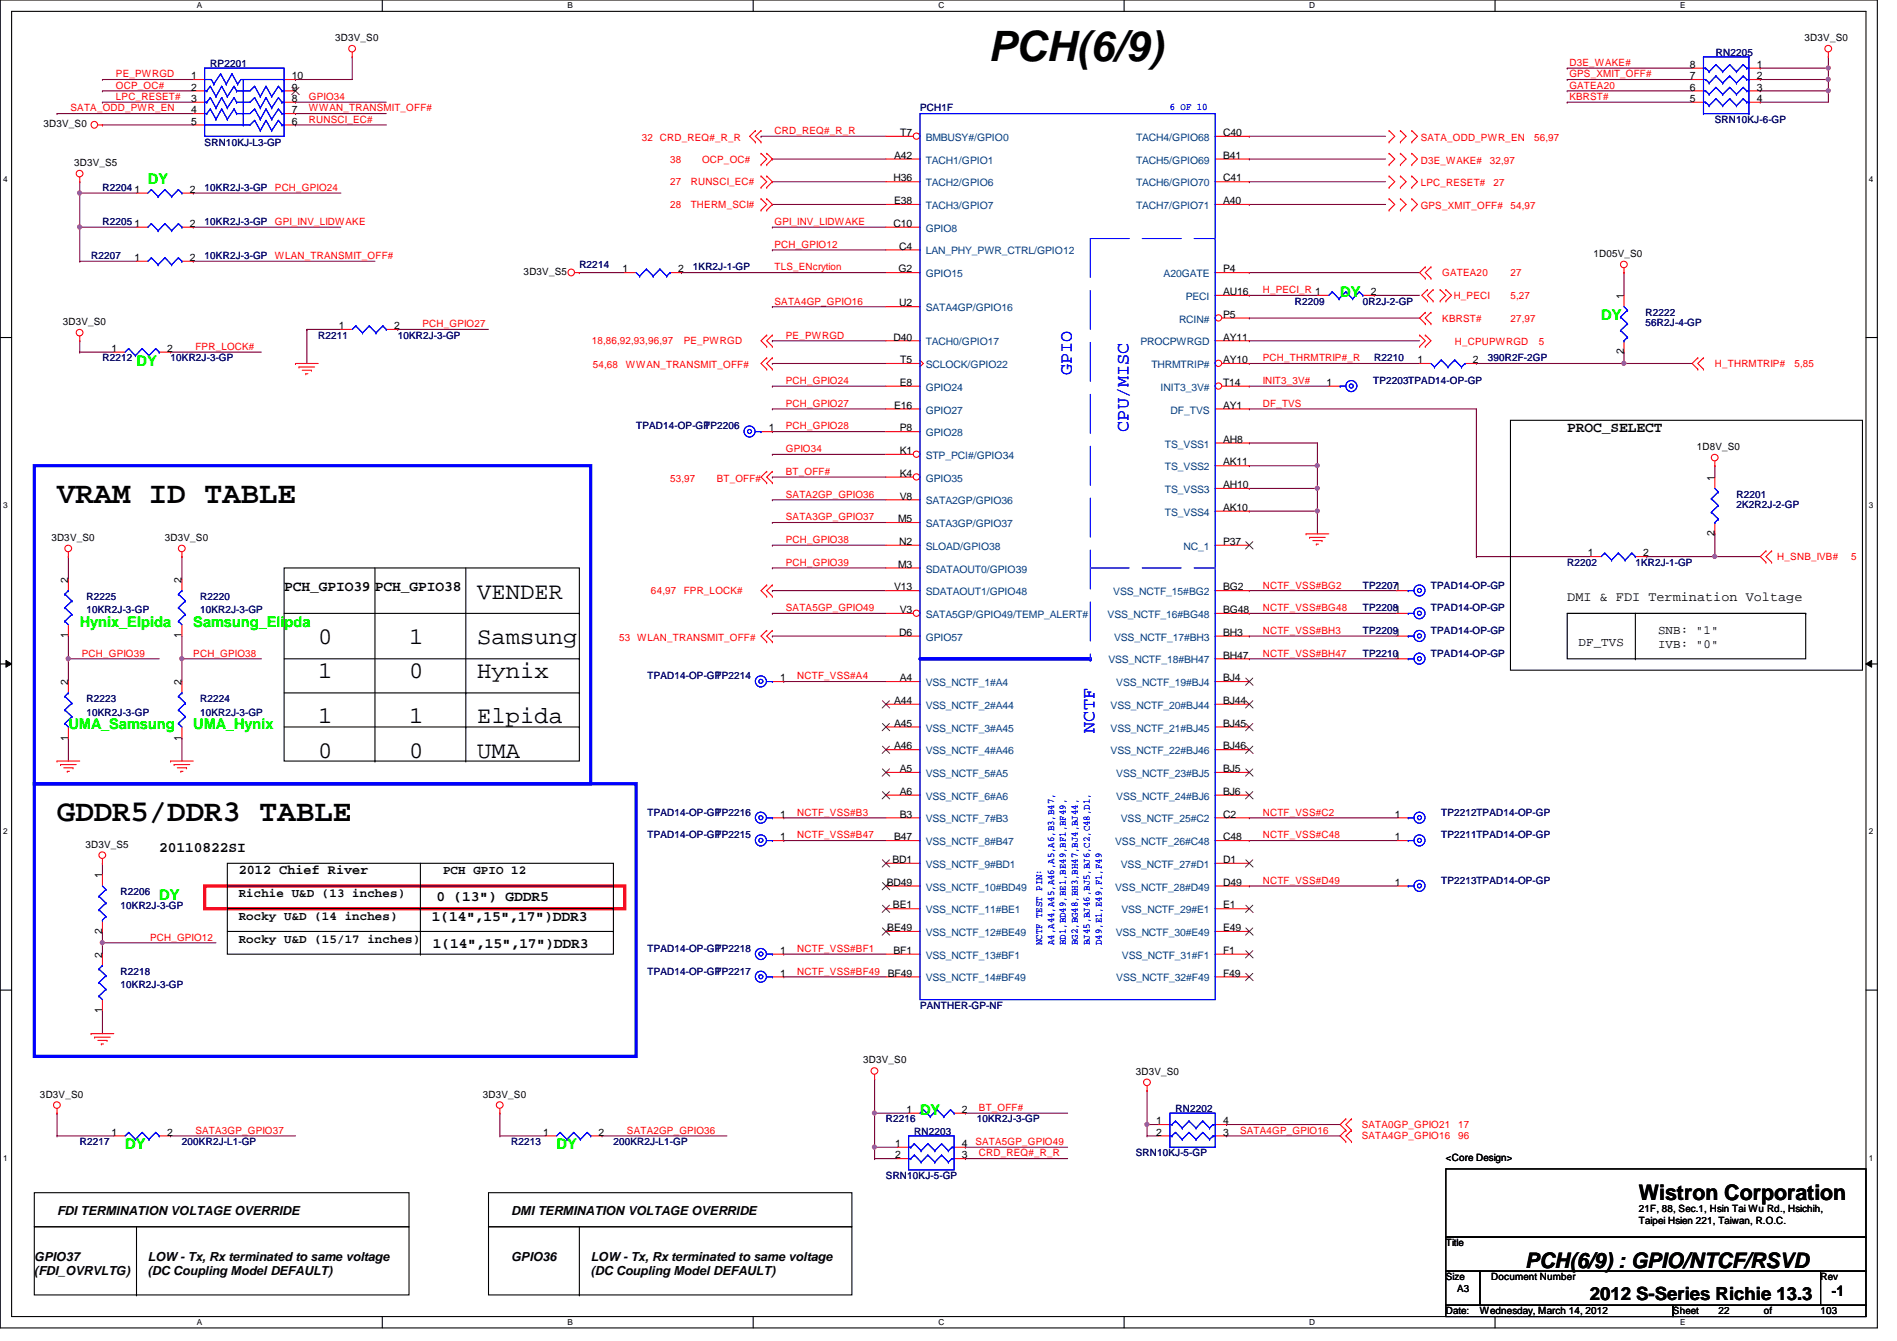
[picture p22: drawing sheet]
<svg xmlns="http://www.w3.org/2000/svg" width="297mm" height="210mm" viewBox="0 0 297 210" stroke-linecap="round" stroke-linejoin="round" font-family="sans-serif">
<defs><g id="words">
<text font-size="6.6" x="154.7" y="9.6">PCH(6/9)</text>
<g font-size="4.8">
<text x="8.9" y="78.7">VRAM ID TABLE</text>
<text x="8.9" y="128.5">GDDR5/DDR3 TABLE</text>
</g>
<g font-size="3.7">
<text x="74.7" y="93.7">VENDER</text>
<text x="49.8" y="100.8">0</text>
<text x="64" y="100.8">1</text>
<text x="74.7" y="100.8">Samsung</text>
<text x="49.8" y="106.1">1</text>
<text x="64" y="106.1">0</text>
<text x="74.7" y="106.1">Hynix</text>
<text x="49.8" y="113.2">1</text>
<text x="64" y="113.2">1</text>
<text x="74.7" y="113.2">Elpida</text>
<text x="49.8" y="118.6">0</text>
<text x="64" y="118.6">0</text>
<text x="74.7" y="118.6">UMA</text>
</g>
<g font-size="3.3">
<text x="256.6" y="187.9">Wistron Corporation</text>
<text x="238.8" y="198.5">PCH(6/9) : GPIO/NTCF/RSVD</text>
</g>
<g font-size="2.8" fill="#00f">
<text x="167.8" y="58.7" transform="rotate(-90 167.8 58.7)">GPIO</text>
<text x="176.7" y="67.6" transform="rotate(-90 176.7 67.6)">CPU/MISC</text>
<text x="171.4" y="114.7" transform="rotate(-90 171.4 114.7)">NCTF</text>
</g>
<text font-size="2.8" x="249" y="203.5">2012 S-Series Richie 13.3</text>
<g font-size="2.3" fill="#0f0">
<text x="23.2" y="28.8">DY</text>
<text x="209.8" y="46.6">DY</text>
<text x="250.7" y="50.1">DY</text>
<text x="21.4" y="57.2">DY</text>
<text x="12.5" y="98.1">Hynix_Elpida</text>
<text x="30.3" y="98.1">Samsung_Elipda</text>
<text x="10.7" y="114.1">UMA_Samsung</text>
<text x="30.3" y="114.1">UMA_Hynix</text>
<text x="24.9" y="140.8">DY</text>
<text x="19.6" y="179.9">DY</text>
<text x="87.2" y="179.9">DY</text>
<text x="144.1" y="174.6">DY</text>
</g>
<g font-size="2.3">
<text x="245.4" y="67.6">PROC_SELECT</text>
<text x="44.5" y="92.5">PCH_GPIO39</text>
<text x="58.7" y="92.5">PCH_GPIO38</text>
<text x="24.9" y="133.4">20110822SI</text>
<text x="68.3" y="141.1">0 (13&quot;) GDDR5</text>
<text x="67.6" y="144.1">1(14&quot;,15&quot;,17&quot;)DDR3</text>
<text x="67.8" y="148.4">1(14&quot;,15&quot;,17&quot;)DDR3</text>
<text x="286.8" y="202.9">-1</text>
</g>
<g font-size="2.1">
<text x="245.4" y="94.1">DMI &amp; FDI Termination Voltage</text>
<text x="37.4" y="136.9">2012 Chief River</text>
</g>
<g font-size="1.9">
<text x="247.2" y="101.1">DF_TVS</text>
<text x="259.6" y="99.3">SNB: &quot;1&quot;</text>
<text x="259.6" y="101.4">IVB: &quot;0&quot;</text>
<text x="69.4" y="136.7">PCH GPIO 12</text>
<text x="37.4" y="140.5">Richie U&amp;D (13 inches)</text>
<text x="37.4" y="144">Rocky U&amp;D (14 inches)</text>
<text x="37.4" y="147.6">Rocky U&amp;D (15/17 inches)</text>
<text x="8.9" y="190.2">FDI TERMINATION VOLTAGE OVERRIDE</text>
<text x="80" y="190.2">DMI TERMINATION VOLTAGE OVERRIDE</text>
<text x="5.4" y="197.4">GPIO37</text>
<text x="23.2" y="197.4">LOW - Tx, Rx terminated to same voltage</text>
<text x="80" y="197.4">GPIO36</text>
<text x="92.5" y="197.4">LOW - Tx, Rx terminated to same voltage</text>
<text x="5.4" y="199.6">(FDI_OVRVLTG)</text>
<text x="23.2" y="199.6">(DC Coupling Model DEFAULT)</text>
<text x="92.5" y="199.6">(DC Coupling Model DEFAULT)</text>
</g>
<g font-size="1.6" fill="#000080">
<text x="32.9" y="10.5">RP2201</text>
<text x="268.7" y="8.7">RN2205</text>
<text x="144.1" y="17.4">PCH1F</text>
<text x="32" y="22.8">SRN10KJ-L3-GP</text>
<text x="268.5" y="19.2">SRN10KJ-6-GP</text>
<text x="16" y="29.9">R2204</text>
<text x="32" y="29.9">10KR2J-3-GP</text>
<text x="16" y="35.2">R2205</text>
<text x="32" y="35.2">10KR2J-3-GP</text>
<text x="14.3" y="40.6">R2207</text>
<text x="32" y="40.6">10KR2J-3-GP</text>
<text x="90.7" y="42">R2214</text>
<text x="108.5" y="42.3">1KR2J-1-GP</text>
<text x="202.7" y="47.7">R2209</text>
<text x="213.4" y="47.7">0R2J-2-GP</text>
<text x="49.8" y="53">R2211</text>
<text x="62.3" y="53">10KR2J-3-GP</text>
<text x="257.7" y="49.4">R2222</text>
<text x="257.7" y="51.1">56R2J-4-GP</text>
<text x="16" y="56.6">R2212</text>
<text x="26.7" y="56.6">10KR2J-3-GP</text>
<text x="215.2" y="56.6">R2210</text>
<text x="233" y="56.6">390R2F-2GP</text>
<text x="215" y="60.1">TP2203TPAD14-OP-GP</text>
<text x="99.6" y="67.2">TPAD14-OP-GP</text>
<text x="110.3" y="67.2">TP2206</text>
<text x="271.9" y="77.9">R2201</text>
<text x="271.9" y="79.5">2K2R2J-2-GP</text>
<text x="245.4" y="88.6">R2202</text>
<text x="256.1" y="88.6">1KR2J-1-GP</text>
<text x="13.5" y="93.9">R2225</text>
<text x="31.3" y="93.9">R2220</text>
<text x="213.4" y="92.1">TP22071</text>
<text x="213.4" y="95.7">TP22081</text>
<text x="224.1" y="92.1">TPAD14-OP-GP</text>
<text x="224.1" y="95.7">TPAD14-OP-GP</text>
<text x="13.5" y="96">10KR2J-3-GP</text>
<text x="31.3" y="96">10KR2J-3-GP</text>
<text x="213.4" y="99.2">TP22091</text>
<text x="224.1" y="99.2">TPAD14-OP-GP</text>
<text x="101.4" y="106.3">TPAD14-OP-GP</text>
<text x="112.1" y="106.3">TP2214</text>
<text x="213.4" y="102.8">TP22101</text>
<text x="224.1" y="102.8">TPAD14-OP-GP</text>
<text x="13.5" y="109.9">R2223</text>
<text x="13.5" y="112">10KR2J-3-GP</text>
<text x="31.3" y="109.9">R2224</text>
<text x="31.3" y="112">10KR2J-3-GP</text>
<text x="101.4" y="127.7">TPAD14-OP-GP</text>
<text x="101.4" y="131.2">TPAD14-OP-GP</text>
<text x="112.1" y="127.7">TP2216</text>
<text x="112.1" y="131.2">TP2215</text>
<text x="225.7" y="131.2">TP2211TPAD14-OP-GP</text>
<text x="225.7" y="127.7">TP2212TPAD14-OP-GP</text>
<text x="18.9" y="140.1">R2206</text>
<text x="18.9" y="142.2">10KR2J-3-GP</text>
<text x="225.7" y="138.3">TP2213TPAD14-OP-GP</text>
<text x="101.4" y="149">TPAD14-OP-GP</text>
<text x="112.1" y="149">TP2218</text>
<text x="18.9" y="152.6">R2218</text>
<text x="18.9" y="154.7">10KR2J-3-GP</text>
<text x="101.4" y="152.6">TPAD14-OP-GP</text>
<text x="112.1" y="152.6">TP2217</text>
<text x="144.1" y="157.9">PANTHER-GP-NF</text>
<text x="12.5" y="179.2">R2217</text>
<text x="28.5" y="179.2">200KR2J-L1-GP</text>
<text x="80" y="179.2">R2213</text>
<text x="96.1" y="179.2">200KR2J-L1-GP</text>
<text x="138.7" y="175.7">R2216</text>
<text x="143.2" y="177.6">RN2203</text>
<text x="152.9" y="175.7">10KR2J-3-GP</text>
<text x="184.1" y="174.1">RN2202</text>
<text x="138.7" y="184.6">SRN10KJ-5-GP</text>
<text x="177.8" y="181">SRN10KJ-5-GP</text>
</g>
<g font-size="1.6">
<text x="52.5" y="6.4">3D3V_S0</text>
<text x="264.6" y="10.6">8</text>
<text x="275.1" y="10.6">1</text>
<text x="282.6" y="6.4">3D3V_S0</text>
<text x="29.9" y="12.4">1</text>
<text x="29.9" y="14.2">2</text>
<text x="29.9" y="16">3</text>
<text x="29.9" y="17.7">4</text>
<text x="45.7" y="17.7">7</text>
<text x="45.7" y="16">8</text>
<text x="45.7" y="14.2">9</text>
<text x="45.7" y="12.4">10</text>
<text x="264.6" y="16">5</text>
<text x="264.6" y="14.2">6</text>
<text x="264.6" y="12.4">7</text>
<text x="275.1" y="12.4">2</text>
<text x="275.1" y="14.2">3</text>
<text x="275.1" y="16">4</text>
<text x="6.8" y="19.9">3D3V_S0</text>
<text x="29.9" y="19.5">5</text>
<text x="45.7" y="19.5">6</text>
<text x="141" y="21.3">T7</text>
<text x="191.5" y="21.3">C40</text>
<text x="11.6" y="26">3D3V_S5</text>
<text x="139.9" y="28.4">H36</text>
<text x="140" y="24.8">A42</text>
<text x="191.5" y="28.4">C41</text>
<text x="191.5" y="24.8">B41</text>
<text x="21" y="30.2">1</text>
<text x="21" y="35.5">1</text>
<text x="29.7" y="30.2">2</text>
<text x="29.7" y="35.5">2</text>
<text x="139.9" y="35.5">C10</text>
<text x="140" y="32">E38</text>
<text x="191.5" y="32">A40</text>
<text x="21" y="40.9">1</text>
<text x="29.7" y="40.9">2</text>
<text x="140.8" y="39.1">C4</text>
<text x="249.5" y="40.2">1D05V_S0</text>
<text x="82" y="43.1">3D3V_S5</text>
<text x="97.5" y="42.6">1</text>
<text x="106.2" y="42.6">2</text>
<text x="140.7" y="42.6">G2</text>
<text x="140.8" y="48">U2</text>
<text x="191.5" y="46.2">AU16</text>
<text x="191.5" y="42.6">P4</text>
<text x="214.6" y="46.2">2</text>
<text x="254.3" y="46.8" transform="rotate(-90 254.3 46.8)">1</text>
<text x="9.8" y="50.9">3D3V_S0</text>
<text x="53" y="51.5">1</text>
<text x="61.7" y="51.5">2</text>
<text x="139.9" y="53.3">D40</text>
<text x="191.5" y="53.3">AY11</text>
<text x="191.5" y="49.7">P5</text>
<text x="17.5" y="55.1">1</text>
<text x="26.2" y="55.1">2</text>
<text x="141" y="56.9">T5</text>
<text x="191.5" y="56.9">AY10</text>
<text x="222" y="56.9">1</text>
<text x="230.6" y="56.9">2</text>
<text x="254.3" y="55.5" transform="rotate(-90 254.3 55.5)">2</text>
<text x="140" y="64">E16</text>
<text x="140.9" y="60.4">E8</text>
<text x="191.5" y="60.4">T14</text>
<text x="191.5" y="64">AY1</text>
<text x="207.7" y="60.4">1</text>
<text x="120.4" y="67.5">1</text>
<text x="140.9" y="67.5">P8</text>
<text x="140.9" y="71.1">K1</text>
<text x="191.5" y="69.3">AH8</text>
<text x="265.7" y="70.4">1D8V_S0</text>
<text x="140.9" y="74.6">K4</text>
<text x="191.5" y="76.4">AH10</text>
<text x="191.5" y="72.9">AK11</text>
<text x="268.5" y="75.2" transform="rotate(-90 268.5 75.2)">1</text>
<text x="140.6" y="81.7">M5</text>
<text x="140.9" y="78.2">V8</text>
<text x="191.5" y="80">AK10</text>
<text x="268.5" y="83.9" transform="rotate(-90 268.5 83.9)">2</text>
<text x="8" y="84.7">3D3V_S0</text>
<text x="25.8" y="84.7">3D3V_S0</text>
<text x="140.6" y="88.9">M3</text>
<text x="140.8" y="85.3">N2</text>
<text x="191.5" y="85.3">P37</text>
<text x="248.6" y="87.1">1</text>
<text x="257.3" y="87.1">2</text>
<text x="10.7" y="91.2" transform="rotate(-90 10.7 91.2)">2</text>
<text x="28.4" y="91.2" transform="rotate(-90 28.4 91.2)">2</text>
<text x="140" y="92.4">V13</text>
<text x="140.9" y="96">V3</text>
<text x="191.5" y="92.4">BG2</text>
<text x="191.5" y="96">BG48</text>
<text x="10.7" y="99.9" transform="rotate(-90 10.7 99.9)">1</text>
<text x="28.4" y="99.9" transform="rotate(-90 28.4 99.9)">1</text>
<text x="140.8" y="99.5">D6</text>
<text x="191.5" y="99.5">BH3</text>
<text x="10.7" y="107.2" transform="rotate(-90 10.7 107.2)">2</text>
<text x="28.4" y="107.2" transform="rotate(-90 28.4 107.2)">2</text>
<text x="122.2" y="106.6">1</text>
<text x="140.9" y="106.6">A4</text>
<text x="191.5" y="103.1">BH47</text>
<text x="191.5" y="106.6">BJ4</text>
<text x="140" y="110.2">A44</text>
<text x="140" y="113.7">A45</text>
<text x="191.5" y="110.2">BJ44</text>
<text x="191.5" y="113.7">BJ45</text>
<text x="10.7" y="115.9" transform="rotate(-90 10.7 115.9)">1</text>
<text x="28.4" y="115.9" transform="rotate(-90 28.4 115.9)">1</text>
<text x="140" y="117.3">A46</text>
<text x="191.5" y="117.3">BJ46</text>
<text x="140.9" y="120.9">A5</text>
<text x="140.9" y="124.4">A6</text>
<text x="191.5" y="120.9">BJ5</text>
<text x="191.5" y="124.4">BJ6</text>
<text x="122.2" y="128">1</text>
<text x="122.2" y="131.5">1</text>
<text x="140" y="131.5">B47</text>
<text x="140.9" y="128">B3</text>
<text x="191.5" y="128">C2</text>
<text x="191.5" y="131.5">C48</text>
<text x="218.4" y="131.5">1</text>
<text x="218.4" y="128">1</text>
<text x="13.4" y="132.7">3D3V_S5</text>
<text x="16" y="137.5" transform="rotate(-90 16 137.5)">1</text>
<text x="139.7" y="135.1">BD1</text>
<text x="191.5" y="135.1">D1</text>
<text x="138.9" y="138.6">BD49</text>
<text x="139.8" y="142.2">BE1</text>
<text x="191.5" y="138.6">D49</text>
<text x="191.5" y="142.2">E1</text>
<text x="218.4" y="138.6">1</text>
<text x="16" y="149.9" transform="rotate(-90 16 149.9)">2</text>
<text x="16" y="146.1" transform="rotate(-90 16 146.1)">2</text>
<text x="122.2" y="149.3">1</text>
<text x="138.9" y="145.8">BE49</text>
<text x="139.9" y="149.3">BF1</text>
<text x="191.5" y="145.8">E49</text>
<text x="191.5" y="149.3">F1</text>
<text x="122.2" y="152.9">1</text>
<text x="139" y="152.9">BF49</text>
<text x="191.5" y="152.9">F49</text>
<text x="16" y="158.6" transform="rotate(-90 16 158.6)">1</text>
<text x="135.2" y="166.5">3D3V_S0</text>
<text x="6.3" y="171.8">3D3V_S0</text>
<text x="75.6" y="171.8">3D3V_S0</text>
<text x="177.8" y="168.2">3D3V_S0</text>
<text x="17.5" y="177.8">1</text>
<text x="26.2" y="177.8">2</text>
<text x="85" y="177.8">1</text>
<text x="93.7" y="177.8">2</text>
<text x="140.2" y="179.5">1</text>
<text x="141.9" y="174.2">1</text>
<text x="150.6" y="174.2">2</text>
<text x="150.6" y="179.5">4</text>
<text x="181.1" y="176">1</text>
<text x="181.1" y="177.8">2</text>
<text x="191.5" y="177.8">3</text>
<text x="191.5" y="176">4</text>
<text x="140.2" y="181.3">2</text>
<text x="150.6" y="181.3">3</text>
<text x="226.4" y="181.7">&lt;Core Design&gt;</text>
<text x="256.6" y="189.7">21F, 88, Sec.1, Hsin Tai Wu Rd., Hsichih,</text>
<text x="256.6" y="191.6">Taipei Hsien 221, Taiwan, R.O.C.</text>
<text x="226.4" y="195.1">Title</text>
<text x="226.4" y="200.4">Size</text>
<text x="228.2" y="202.2">A3</text>
<text x="233.5" y="200.4">Document Number</text>
<text x="285.1" y="200.4">Rev</text>
<text x="226.4" y="205.7">Date:</text>
<text x="231.7" y="205.7">Wednesday, March 14, 2012</text>
<text x="262" y="205.7">Sheet</text>
<text x="269.1" y="205.7">22</text>
<text x="276.2" y="205.7">of</text>
<text x="285.1" y="205.7">103</text>
</g>
<g font-size="1.6" fill="#f00">
<text x="245.7" y="10.3">D3E_WAKE#</text>
<text x="11" y="17.4">SATA_ODD_PWR_EN</text>
<text x="18.2" y="12.1">PE_PWRGD</text>
<text x="18.2" y="13.9">OCP_OC#</text>
<text x="18.2" y="15.7">LPC_RESET#</text>
<text x="48.4" y="17.4">WWAN_TRANSMIT_OFF#</text>
<text x="48.4" y="15.7">GPIO34</text>
<text x="245.7" y="15.7">KBRST#</text>
<text x="245.7" y="13.9">GATEA20</text>
<text x="245.7" y="12.1">GPS_XMIT_OFF#</text>
<text x="48.4" y="19.2">RUNSCI_EC#</text>
<text x="100.5" y="22.1">32 CRD_REQ#_R_R</text>
<text x="121.3" y="21">CRD_REQ#_R_R</text>
<text x="222.5" y="22.1">SATA_ODD_PWR_EN</text>
<text x="240.2" y="22.1">56,97</text>
<text x="43" y="29.9">PCH_GPIO24</text>
<text x="104.9" y="25.4">38</text>
<text x="104.9" y="29">27</text>
<text x="108.2" y="29">RUNSCI_EC#</text>
<text x="109.9" y="25.4">OCP_OC#</text>
<text x="222.5" y="25.6">D3E_WAKE#</text>
<text x="222.5" y="29.2">LPC_RESET#</text>
<text x="233.3" y="25.6">32,97</text>
<text x="233.8" y="29.2">27</text>
<text x="43" y="35.2">GPI_INV_LIDWAKE</text>
<text x="104.9" y="32.6">28</text>
<text x="108.2" y="32.6">THERM_SCI#</text>
<text x="121.3" y="35.2">GPI_INV_LIDWAKE</text>
<text x="222.5" y="32.7">GPS_XMIT_OFF#</text>
<text x="236.5" y="32.7">54,97</text>
<text x="43" y="40.6">WLAN_TRANSMIT_OFF#</text>
<text x="121.3" y="38.8">PCH_GPIO12</text>
<text x="121.3" y="47.7">SATA4GP_GPIO16</text>
<text x="121.3" y="42.3">TLS_ENcrytion</text>
<text x="197.7" y="45.9">H_PECI_R 1</text>
<text x="225.8" y="43.2">GATEA20</text>
<text x="227.6" y="46.8">H_PECI</text>
<text x="236.5" y="43.2">27</text>
<text x="236.5" y="46.8">5,27</text>
<text x="66.2" y="51.2">PCH_GPIO27</text>
<text x="92.7" y="53.9">18,86,92,93,96,97</text>
<text x="107.1" y="53.9">PE_PWRGD</text>
<text x="123.1" y="53">PE_PWRGD</text>
<text x="225.8" y="50.3">KBRST#</text>
<text x="236.5" y="50.3">27,97</text>
<text x="30.6" y="54.8">FPR_LOCK#</text>
<text x="92.8" y="57.6">54,68</text>
<text x="98" y="57.6">WWAN_TRANSMIT_OFF#</text>
<text x="197.7" y="56.6">PCH_THRMTRIP#_R</text>
<text x="227.8" y="54.1">H_CPUPWRGD</text>
<text x="241" y="54.1">5</text>
<text x="268.5" y="57.4">H_THRMTRIP#</text>
<text x="281" y="57.4">5,85</text>
<text x="123.1" y="60.1">PCH_GPIO24</text>
<text x="123.1" y="63.7">PCH_GPIO27</text>
<text x="197.7" y="60.1">INIT3_3V#</text>
<text x="197.7" y="63.7">DF_TVS</text>
<text x="123.1" y="70.8">GPIO34</text>
<text x="123.1" y="67.2">PCH_GPIO28</text>
<text x="104.9" y="75.4">53,97</text>
<text x="112.2" y="75.4">BT_OFF#</text>
<text x="123.1" y="77.9">SATA2GP_GPIO36</text>
<text x="123.1" y="74.3">BT_OFF#</text>
<text x="123.1" y="81.4">SATA3GP_GPIO37</text>
<text x="123.1" y="88.6">PCH_GPIO39</text>
<text x="123.1" y="85">PCH_GPIO38</text>
<text x="278.3" y="87.7">H_SNB_IVB#</text>
<text x="289.9" y="87.7">5</text>
<text x="101.9" y="93">64,97</text>
<text x="107.1" y="93">FPR_LOCK#</text>
<text x="123.1" y="95.7">SATA5GP_GPIO49</text>
<text x="197.7" y="95.7">NCTF_VSS#BG48</text>
<text x="197.7" y="92.1">NCTF_VSS#BG2</text>
<text x="96.9" y="100.3">53 WLAN_TRANSMIT_OFF#</text>
<text x="197.7" y="99.2">NCTF_VSS#BH3</text>
<text x="12.8" y="102.8">PCH_GPIO39</text>
<text x="30.3" y="102.8">PCH_GPIO38</text>
<text x="124.8" y="106.3">NCTF_VSS#A4</text>
<text x="197.7" y="102.8">NCTF_VSS#BH47</text>
<text x="124.8" y="131.2">NCTF_VSS#B47</text>
<text x="124.8" y="127.7">NCTF_VSS#B3</text>
<text x="197.7" y="131.2">NCTF_VSS#C48</text>
<text x="197.7" y="127.7">NCTF_VSS#C2</text>
<text x="197.7" y="138.3">NCTF_VSS#D49</text>
<text x="23.5" y="147.2">PCH_GPIO12</text>
<text x="124.8" y="149">NCTF_VSS#BF1</text>
<text x="124.8" y="152.6">NCTF_VSS#BF49</text>
<text x="153.3" y="173.9">BT_OFF#</text>
<text x="30.6" y="177.5">SATA3GP_GPIO37</text>
<text x="98.2" y="177.5">SATA2GP_GPIO36</text>
<text x="152.7" y="179.2">SATA5GP_GPIO49</text>
<text x="194.2" y="177.5">SATA4GP_GPIO16</text>
<text x="213.2" y="176.6">SATA0GP_GPIO21</text>
<text x="213.2" y="178.4">SATA4GP_GPIO16</text>
<text x="228.3" y="176.6">17</text>
<text x="228.3" y="178.4">96</text>
<text x="153.3" y="181">CRD_REQ#_R_R</text>
</g>
<g font-size="1.6" fill="#00f">
<text x="183.2" y="17.2">6 OF 10</text>
<text x="163.2" y="147.9" transform="rotate(-90 163.2 147.9)">NCTF TEST PIN:</text>
<text x="165.1" y="147.9" transform="rotate(-90 165.1 147.9)">A4,A44,A45,A46,A5,A6,B3,B47,</text>
<text x="166.9" y="147.9" transform="rotate(-90 166.9 147.9)">BD1,BD49,BE1,BE49,BF1,BF49,</text>
<text x="168.8" y="147.9" transform="rotate(-90 168.8 147.9)">BG2,BG48,BH3,BH47,BJ4,BJ44,</text>
<text x="170.6" y="147.9" transform="rotate(-90 170.6 147.9)">BJ45,BJ46,BJ5,BJ6,C2,C48,D1,</text>
<text x="172.5" y="147.9" transform="rotate(-90 172.5 147.9)">D49,E1,E49,F1,F49</text>
</g>
<g font-size="1.6" fill="#004080">
<text x="144.9" y="22.1">BMBUSY#/GPIO0</text>
<text x="177.9" y="22.1">TACH4/GPIO68</text>
<text x="144.9" y="29.2">TACH2/GPIO6</text>
<text x="144.9" y="25.6">TACH1/GPIO1</text>
<text x="177.9" y="29.2">TACH6/GPIO70</text>
<text x="177.9" y="25.6">TACH5/GPIO69</text>
<text x="144.9" y="32.7">TACH3/GPIO7</text>
<text x="177.9" y="32.7">TACH7/GPIO71</text>
<text x="144.9" y="39.8">LAN_PHY_PWR_CTRL/GPIO12</text>
<text x="144.9" y="36.3">GPIO8</text>
<text x="144.9" y="43.4">GPIO15</text>
<text x="182.2" y="43.4">A20GATE</text>
<text x="185.7" y="46.9">PECI</text>
<text x="144.9" y="48.7">SATA4GP/GPIO16</text>
<text x="184.6" y="50.5">RCIN#</text>
<text x="144.9" y="54.1">TACH0/GPIO17</text>
<text x="144.9" y="57.6">SCLOCK/GPIO22</text>
<text x="178.6" y="54.1">PROCPWRGD</text>
<text x="180.3" y="57.6">THRMTRIP#</text>
<text x="144.9" y="64.7">GPIO27</text>
<text x="144.9" y="61.2">GPIO24</text>
<text x="181.7" y="61.2">INIT3_3V#</text>
<text x="183.3" y="64.7">DF_TVS</text>
<text x="144.9" y="68.3">GPIO28</text>
<text x="144.9" y="71.8">STP_PCI#/GPIO34</text>
<text x="182.4" y="70.1">TS_VSS1</text>
<text x="144.9" y="75.4">GPIO35</text>
<text x="182.4" y="77.2">TS_VSS3</text>
<text x="182.4" y="73.6">TS_VSS2</text>
<text x="144.9" y="82.5">SATA3GP/GPIO37</text>
<text x="144.9" y="79">SATA2GP/GPIO36</text>
<text x="182.4" y="80.7">TS_VSS4</text>
<text x="144.9" y="86.1">SLOAD/GPIO38</text>
<text x="144.9" y="89.6">SDATAOUT0/GPIO39</text>
<text x="185.3" y="86.1">NC_1</text>
<text x="144.9" y="93.2">SDATAOUT1/GPIO48</text>
<text x="174.3" y="93.2">VSS_NCTF_15#BG2</text>
<text x="144.9" y="100.3">GPIO57</text>
<text x="144.9" y="96.7">SATA5GP/GPIO49/TEMP_ALERT#</text>
<text x="173.4" y="96.7">VSS_NCTF_16#BG48</text>
<text x="174.5" y="100.3">VSS_NCTF_17#BH3</text>
<text x="144.9" y="107.4">VSS_NCTF_1#A4</text>
<text x="173.6" y="103.8">VSS_NCTF_18#BH47</text>
<text x="174.8" y="107.4">VSS_NCTF_19#BJ4</text>
<text x="144.9" y="111">VSS_NCTF_2#A44</text>
<text x="173.9" y="111">VSS_NCTF_20#BJ44</text>
<text x="144.9" y="114.5">VSS_NCTF_3#A45</text>
<text x="144.9" y="118.1">VSS_NCTF_4#A46</text>
<text x="173.9" y="114.5">VSS_NCTF_21#BJ45</text>
<text x="173.9" y="118.1">VSS_NCTF_22#BJ46</text>
<text x="144.9" y="121.6">VSS_NCTF_5#A5</text>
<text x="144.9" y="125.2">VSS_NCTF_6#A6</text>
<text x="174.8" y="121.6">VSS_NCTF_23#BJ5</text>
<text x="174.8" y="125.2">VSS_NCTF_24#BJ6</text>
<text x="144.9" y="128.7">VSS_NCTF_7#B3</text>
<text x="175.5" y="128.7">VSS_NCTF_25#C2</text>
<text x="144.9" y="132.3">VSS_NCTF_8#B47</text>
<text x="144.9" y="135.8">VSS_NCTF_9#BD1</text>
<text x="174.6" y="132.3">VSS_NCTF_26#C48</text>
<text x="175.5" y="135.8">VSS_NCTF_27#D1</text>
<text x="144.9" y="139.4">VSS_NCTF_10#BD49</text>
<text x="144.9" y="143">VSS_NCTF_11#BE1</text>
<text x="174.6" y="139.4">VSS_NCTF_28#D49</text>
<text x="175.6" y="143">VSS_NCTF_29#E1</text>
<text x="144.9" y="146.5">VSS_NCTF_12#BE49</text>
<text x="174.7" y="146.5">VSS_NCTF_30#E49</text>
<text x="144.9" y="150.1">VSS_NCTF_13#BF1</text>
<text x="144.9" y="153.6">VSS_NCTF_14#BF49</text>
<text x="174.8" y="153.6">VSS_NCTF_32#F49</text>
<text x="175.7" y="150.1">VSS_NCTF_31#F1</text>
</g>
<g font-size="1.3">
<text x="30.8" y="1.3">A</text>
<text x="88.9" y="1.3">B</text>
<text x="146.9" y="1.3">C</text>
<text x="205" y="1.3">D</text>
<text x="263.1" y="1.3">E</text>
<text x=".5" y="28.4">4</text>
<text x="292.6" y="28.4">4</text>
<text x=".5" y="79.5">3</text>
<text x="292.6" y="79.5">3</text>
<text x=".5" y="130.6">2</text>
<text x="292.6" y="130.6">2</text>
<text x=".5" y="181.7">1</text>
<text x="292.6" y="181.7">1</text>
<text x="30.8" y="207.4">A</text>
<text x="88.9" y="207.4">B</text>
<text x="146.9" y="207.4">C</text>
<text x="205" y="207.4">D</text>
<text x="263.1" y="207.4">E</text>
</g>
</g></defs>
<path d="M0 0h294v207.9h-294zM1.8 1.8h290.4v204.3h-290.4z" fill="none" stroke="#000" stroke-width=".17"/>
<g fill="#fff">
<path d="M30.8 .2h.8v1.4h-.8z"/>
<path d="M30.8 206.2h.8v1.4h-.8z"/>
</g>
<path d="M59.9 0v1.8M59.9 206.1v1.8" fill="none" stroke="#000" stroke-width=".17"/>
<g fill="#fff">
<path d="M88.9 .2h.8v1.4h-.8z"/>
<path d="M88.9 206.2h.8v1.4h-.8z"/>
</g>
<path d="M117.9 0v1.8M117.9 206.1v1.8" fill="none" stroke="#000" stroke-width=".17"/>
<g fill="#fff">
<path d="M146.9 .2h.9v1.4h-.9z"/>
<path d="M146.9 206.2h.9v1.4h-.9z"/>
</g>
<path d="M176 0v1.8M176 206.1v1.8" fill="none" stroke="#000" stroke-width=".17"/>
<g fill="#fff">
<path d="M205 .2h.9v1.4h-.9z"/>
<path d="M205 206.2h.9v1.4h-.9z"/>
</g>
<path d="M234.1 0v1.8M234.1 206.1v1.8" fill="none" stroke="#000" stroke-width=".17"/>
<g fill="#fff">
<path d="M263.1 .2h.8v1.4h-.8z"/>
<path d="M263.1 206.2h.8v1.4h-.8z"/>
<path d="M.5 27.3h.7v1.4h-.7z"/>
<path d="M292.6 27.3h.7v1.4h-.7z"/>
<path d="M.5 78.4h.7v1.4h-.7z"/>
<path d="M292.6 78.4h.7v1.4h-.7z"/>
</g>
<path d="M0 52.8h1.8M292.2 52.8h1.8" fill="none" stroke="#000" stroke-width=".17"/>
<g fill="#fff">
<path d="M.5 129.5h.7v1.4h-.7z"/>
<path d="M292.6 129.5h.7v1.4h-.7z"/>
</g>
<path d="M0 103.9h1.8M292.2 103.9h1.8" fill="none" stroke="#000" stroke-width=".17"/>
<path d="M.9 103.4l.9 .5-.9 .5zM292.2 103.9l.9-.5v1z" fill="#000"/>
<path d="M.9 103.4l.9 .5-.9 .5zM292.2 103.9l.9-.5v1z" fill="none" stroke="#000" stroke-width=".16"/>
<g fill="#fff">
<path d="M.5 180.5h.7v1.4h-.7z"/>
<path d="M292.6 180.5h.7v1.4h-.7z"/>
</g>
<path d="M0 155h1.8M292.2 155h1.8" fill="none" stroke="#000" stroke-width=".17"/>
<g fill="none" stroke="#800040" stroke-width=".17">
<path d="M245.4 10.7h.1M245.4 10.7h19.6M26.7 55.1h.1M26.7 55.1h14.2M195.6 42.7h.1M195.6 42.7h26.7M268.5 72.9h.1M268.5 72.9v1.8M257.8 87.1h.1M268.5 83.6h.1M268.5 83.6v3.5h-10.7M136.9 179.6h.1"/>
<path d="M136.9 179.6h3.6M151.2 179.6h.1M151.2 179.6h16"/>
</g>
<circle cx="268.5" cy="87.1" r=".32" fill="#f0f"/>
<circle cx="268.5" cy="87.1" r=".32" fill="none" stroke="#f0f" stroke-width=".17"/>
<g fill="none" stroke="#800040" stroke-width=".17">
<path d="M16 19.6h.1M16 19.6h14.3M12.5 35.6h.1M12.5 35.6v5.3M195.6 28.4h.1M195.6 28.4h21.4M206.3 69.3h.1M206.3 69.3v3.6M120.9 81.8h.1M120.9 81.8h17.8M231.2 87.1h.1M231.2 87.1h17.8"/>
<path d="M268.5 87.1h.1M268.5 87.1h7.1M78.3 177.8h.1M78.3 174.2h.1M78.3 177.8h7.1M78.3 174.2v3.6"/>
</g>
<circle cx="12.5" cy="35.5" r=".32" fill="#f0f"/>
<circle cx="12.5" cy="35.5" r=".32" fill="none" stroke="#f0f" stroke-width=".17"/>
<path d="M46.3 12.4h.1M55.2 8.9h.1M55.2 8.9v3.5h-8.9M179.6 176h.1M179.6 176v1.8" fill="none" stroke="#800040" stroke-width=".17"/>
<circle cx="179.6" cy="176" r=".32" fill="#f0f"/>
<circle cx="179.6" cy="176" r=".32" fill="none" stroke="#f0f" stroke-width=".17"/>
<path d="M46.3 19.6h.1M46.3 19.6h14.2M245.4 16h.1M245.4 16h19.6M254.3 42.7h.1M254.3 42.7v3.5M195.6 76.5h.1M206.3 72.9h.1M206.3 72.9v3.6h-10.7M192.1 176h.1M192.1 176h17.7" fill="none" stroke="#800040" stroke-width=".17"/>
<circle cx="206.3" cy="72.9" r=".32" fill="#f0f"/>
<circle cx="206.3" cy="72.9" r=".32" fill="none" stroke="#f0f" stroke-width=".17"/>
<g fill="none" stroke="#800040" stroke-width=".17">
<path d="M16 12.4h.1M16 12.4h14.3M46.3 17.8h.1M46.3 17.8h14.2M245.4 14.2h.1M245.4 14.2h19.6M12.5 35.6h.1M12.5 30.2h.1M12.5 30.2v5.4M12.5 35.6h8.9M120.9 32h.1M120.9 28.4h.1"/>
<path d="M120.9 24.9h.1M120.9 32h17.8M120.9 28.4h17.8M120.9 24.9h17.8M195.6 21.3h.1M195.6 21.3h21.4M12.5 53.3h.1M12.5 53.3v1.8M48 51.6h.1M48 51.6h5.4M90.7 42.7h.1M90.7 42.7h7.1"/>
<path d="M106.7 42.7h.1M106.7 42.7h32M120.9 48h.1M120.9 56.9h.1M120.9 53.3h.1M120.9 48h17.8M120.9 56.9h17.8M120.9 53.3h17.8M120.9 78.2h.1M120.9 60.5h.1M120.9 71.1h.1M120.9 67.6h.1"/>
<path d="M120.9 78.2h17.8M120.9 60.5h17.8M120.9 71.1h17.8M120.9 67.6h17.8M195.6 60.5h.1M195.6 60.5h12.5M120.9 99.6h.1M120.9 92.5h.1M120.9 88.9h.1M120.9 85.3h.1M120.9 96h.1M120.9 99.6h17.8"/>
<path d="M120.9 92.5h17.8M120.9 88.9h17.8M120.9 85.3h17.8M120.9 96h17.8M136.9 174.2h.1M136.9 174.2v5.4M192.1 177.8h.1M192.1 177.8h17.7M136.9 181.4h.1M136.9 181.4h3.6M151.2 181.4h.1M151.2 181.4h16"/>
</g>
<circle cx="12.5" cy="30.2" r=".32" fill="#f0f"/>
<circle cx="12.5" cy="30.2" r=".32" fill="none" stroke="#f0f" stroke-width=".17"/>
<path d="M16 14.2h.1M16 14.2h14.3M46.3 16h.1M46.3 16h14.2M275.6 12.4h.1M275.6 12.4h10.7M120.9 39.1h.1M120.9 39.1h17.8M206.3 76.5h.1M206.3 76.5v3.5M231.2 64h.1M231.2 64v23.1" fill="none" stroke="#800040" stroke-width=".17"/>
<circle cx="206.3" cy="76.4" r=".32" fill="#f0f"/>
<circle cx="206.3" cy="76.4" r=".32" fill="none" stroke="#f0f" stroke-width=".17"/>
<path d="M195.6 49.8h.1M195.6 49.8h26.7M195.6 80h.1M195.6 80h10.7" fill="none" stroke="#800040" stroke-width=".17"/>
<circle cx="206.3" cy="80" r=".32" fill="#f0f"/>
<circle cx="206.3" cy="80" r=".32" fill="none" stroke="#f0f" stroke-width=".17"/>
<g fill="none" stroke="#800040" stroke-width=".17">
<path d="M245.4 12.4h.1M245.4 12.4h19.6M30.3 30.2h.1M30.3 35.6h.1M30.3 30.2h23.1M30.3 35.6h23.1M195.6 32h.1M195.6 32h21.4M12.5 55.1h.1M12.5 55.1h5.3M30.3 40.9h.1M30.3 40.9h28.4"/>
<path d="M195.6 46.2h.1M195.6 53.3h.1M195.6 56.9h.1M195.6 46.2h10.7M195.6 53.3h26.7M195.6 56.9h26.7M215.2 46.2h.1M215.2 46.2h7.1M254.3 56.9h.1M254.3 56.9h10.7M195.6 69.3h.1M195.6 64h.1"/>
<path d="M195.6 69.3h10.7M195.6 64h35.6M26.7 177.8h.1M26.7 177.8h19.6M179.6 170.7h.1M179.6 170.7v5.3"/>
</g>
<circle cx="254.3" cy="56.9" r=".32" fill="#f0f"/>
<circle cx="254.3" cy="56.9" r=".32" fill="none" stroke="#f0f" stroke-width=".17"/>
<path d="M136.9 179.6h.1M136.9 179.6v1.8" fill="none" stroke="#800040" stroke-width=".17"/>
<circle cx="136.9" cy="179.6" r=".32" fill="#f0f"/>
<circle cx="136.9" cy="179.6" r=".32" fill="none" stroke="#f0f" stroke-width=".17"/>
<path d="M275.6 16h.1M286.3 14.2h.1M286.3 14.2v1.8h-10.7" fill="none" stroke="#800040" stroke-width=".17"/>
<circle cx="286.3" cy="14.2" r=".32" fill="#f0f"/>
<circle cx="286.3" cy="14.2" r=".32" fill="none" stroke="#f0f" stroke-width=".17"/>
<g fill="none" stroke="#800040" stroke-width=".17">
<path d="M16 16h.1M16 16h14.3M275.6 10.7h.1M275.6 10.7h10.7M195.6 24.9h.1M195.6 24.9h21.4M62.3 51.6h.1M62.3 51.6h14.2M206.3 80h.1M206.3 80v3.6M8.9 177.8h.1M8.9 174.2h.1"/>
<path d="M8.9 177.8h8.9M8.9 174.2v3.6"/>
</g>
<circle cx="286.3" cy="10.6" r=".32" fill="#f0f"/>
<circle cx="286.3" cy="10.6" r=".32" fill="none" stroke="#f0f" stroke-width=".17"/>
<g fill="none" stroke="#800040" stroke-width=".17">
<path d="M275.6 14.2h.1M286.3 10.7h.1M286.3 8.9h.1M286.3 12.4h.1M286.3 8.9v5.3h-10.7M12.5 30.2h.1M12.5 28.4h.1M12.5 30.2h8.9M12.5 28.4v1.8M119.2 21.3h.1M119.2 21.3h19.5M12.5 40.9h.1"/>
<path d="M12.5 40.9h8.9M48 51.6h.1M48 51.6v5.3M254.3 55.1h.1M254.3 55.1v1.8M120.9 64h.1M120.9 64h17.8M195.6 72.9h.1M195.6 72.9h10.7M179.6 176h.1M179.6 177.8h.1M179.6 176h1.8"/>
<path d="M179.6 177.8h1.8"/>
</g>
<circle cx="286.3" cy="12.4" r=".32" fill="#f0f"/>
<circle cx="286.3" cy="12.4" r=".32" fill="none" stroke="#f0f" stroke-width=".17"/>
<g fill="none" stroke="#800040" stroke-width=".17">
<path d="M8.9 17.8h.1M8.9 17.8h21.4M120.9 35.6h.1M120.9 35.6h17.8M231.2 56.9h.1M231.2 56.9h23.1M120.9 74.7h.1M120.9 74.7h17.8M195.6 96h.1M195.6 99.6h.1M195.6 92.5h.1M195.6 96h23.1"/>
<path d="M195.6 99.6h23.1M195.6 92.5h23.1M10.7 103.1h.1M10.7 103.1h14.2M10.7 103.1v3.6M122.7 106.7h.1M122.7 106.7h16M195.6 103.1h.1M195.6 103.1h23.1M122.7 131.6h.1M122.7 128h.1M122.7 131.6h16"/>
<path d="M122.7 128h16M195.6 131.6h.1M195.6 128h.1M195.6 138.7h.1M195.6 131.6h23.1M195.6 128h23.1M195.6 138.7h23.1M122.7 152.9h.1M122.7 149.4h.1M122.7 152.9h16M122.7 149.4h16M94.3 177.8h.1"/>
<path d="M94.3 177.8h19.5"/>
</g>
<circle cx="10.7" cy="103.1" r=".32" fill="#f0f"/>
<circle cx="10.7" cy="103.1" r=".32" fill="none" stroke="#f0f" stroke-width=".17"/>
<path d="M10.7 87.1h.1M10.7 99.6h.1M10.7 87.1v3.6M10.7 99.6v3.5M10.7 115.6h.1M10.7 115.6v3.5M28.5 115.6h.1M28.5 103.1h.1M28.5 103.1v3.6M28.5 115.6v3.5" fill="none" stroke="#800040" stroke-width=".17"/>
<circle cx="28.5" cy="103.1" r=".32" fill="#f0f"/>
<circle cx="28.5" cy="103.1" r=".32" fill="none" stroke="#f0f" stroke-width=".17"/>
<path d="M28.5 87.1h.1M28.5 87.1v3.6M28.5 99.6v3.5M28.5 103.1h.1M28.5 103.1h12.4M136.9 174.2h.1M136.9 174.2h5.4" fill="none" stroke="#800040" stroke-width=".17"/>
<circle cx="136.9" cy="174.2" r=".32" fill="#f0f"/>
<circle cx="136.9" cy="174.2" r=".32" fill="none" stroke="#f0f" stroke-width=".17"/>
<path d="M16 135.1h.1M16 135.1v1.8M16 158.2h.1M16 147.6h.1M16 147.6v1.8M16 158.2v3.6M16 147.6h17.8M136.9 168.9h.1M136.9 168.9v5.3M151.2 174.2h.1M151.2 174.2h16" fill="none" stroke="#800040" stroke-width=".17"/>
<circle cx="16" cy="147.5" r=".32" fill="#f0f"/>
<circle cx="16" cy="147.5" r=".32" fill="none" stroke="#f0f" stroke-width=".17"/>
<path d="M16 145.8h.1M16 145.8v1.8" fill="none" stroke="#800040" stroke-width=".17"/>
<g fill="none" stroke="#f00" stroke-width=".17">
<path d="M15.3 19.6h.7M16 19.6h.1M55.2 8.9h.1M55.2 8.2v.7M286.3 8.9h.1M286.3 8.2v.7M12.5 28.4h.1M12.5 27.7v.7M118.3 20.4h.1M118.3 22.2h.1M118.3 20.4l-.9 .9 .9 .9M119.2 25.8h.1"/>
<path d="M119.2 24h.1M119.2 29.3h.1M119.2 27.6h.1M119.2 32.9h.1M119.2 31.1h.1M119.2 20.4h.1M119.2 22.2h.1M119.2 24l.9 .9-.9 .9M119.2 27.6l.9 .8-.9 .9M119.2 31.1l.9 .9-.9 .9M119.2 20.4l-.9 .9 .9 .9M120.1 24h.1"/>
<path d="M120.1 25.8h.1M120.1 27.6h.1M120.1 29.3h.1M120.1 31.1h.1M120.1 32.9h.1M120.1 24l.8 .9-.8 .9M120.1 27.6l.8 .8-.8 .9M120.1 31.1l.8 .9-.8 .9M138.7 39.1h5.4M138.7 28.4h5.4M138.7 32h5.4M217.5 25.8h.1"/>
<path d="M217.5 24h.1M217.5 32.9h.1M217.5 31.1h.1M217.5 29.3h.1M217.5 27.6h.1M217.5 22.2h.1M217.5 20.4h.1M217.5 24l.9 .9-.9 .9M217.5 27.6l.9 .8-.9 .9M217.5 31.1l.9 .9-.9 .9M217.5 20.4l.9 .9-.9 .9M219.3 24h.1"/>
<path d="M219.3 25.8h.1M219.3 31.1h.1M219.3 32.9h.1M219.3 27.6h.1M219.3 29.3h.1M219.3 20.4h.1M219.3 22.2h.1M219.3 24l.9 .9-.9 .9M219.3 31.1l.9 .9-.9 .9M219.3 27.6l.9 .8-.9 .9M219.3 20.4l.9 .9-.9 .9M221.1 25.8h.1"/>
<path d="M221.1 24h.1M221.1 32.9h.1M221.1 31.1h.1M221.1 29.3h.1M221.1 27.6h.1M221.1 22.2h.1M221.1 20.4h.1M221.1 20.4l.9 .9-.9 .9M221.1 27.6l.9 .8-.9 .9M221.1 24l.9 .9-.9 .9M221.1 31.1l.9 .9-.9 .9M12.5 53.3h.1"/>
<path d="M12.5 52.6v.7M46.3 56.9h.1M46.3 56.9h3.5M46.8 57.4h.1M46.8 57.4h2.5M47.3 58h1.5M47.9 58.5h.1M47.9 58.5h.3M48.8 58h.1M90 42.7h.7M90.7 42.7h.1M120.1 56h.1"/>
<path d="M120.1 57.8h.1M120.1 52.5h.1M120.1 54.2h.1M120.1 56l-.9 .9 .9 .9M120.1 52.5l-.9 .8 .9 .9M120.9 56h.1M120.9 57.8h.1M120.9 52.5h.1M120.9 54.2h.1M120.9 56l-.8 .9 .8 .9M120.9 52.5l-.8 .8 .8 .9M138.7 53.3h5.4"/>
<path d="M222.3 52.5h.1M222.3 54.2h.1M222.3 52.5l.9 .8-.9 .9M223.2 48.9h.1M223.2 50.7h.1M223.2 41.8h.1M223.2 43.6h.1M223.2 52.5h.1M223.2 54.2h.1M223.2 48.9l-.9 .9 .9 .9M223.2 41.8l-.9 .9 .9 .9M223.2 52.5l.9 .8-.9 .9"/>
<path d="M223.5 47.1h.1M223.5 45.3h.1M223.5 45.3l-.9 .9 .9 .9M224.1 50.7h.1M224.1 48.9h.1M224.1 43.6h.1M224.1 41.8h.1M224.1 48.9l-.9 .9 .9 .9M224.1 41.8l-.9 .9 .9 .9M224.4 47.1h.1M224.4 45.3h.1M224.4 45.3l-.9 .9 .9 .9"/>
<path d="M225.5 45.3h.1M225.5 47.1h.1M225.5 45.3l.9 .9-.9 .9M226.4 47.1h.1M226.4 45.3h.1M226.4 45.3l.9 .9-.9 .9M254.3 42.7h.1M254.3 42v.7M254.3 46.2v1.8M254.3 53.3v1.8M265.8 56h.1M265.8 57.8h.1"/>
<path d="M265.8 56l-.8 .9 .8 .9M266.7 57.8h.1M266.7 56h.1M266.7 56l-.9 .9 .9 .9M120.1 73.8h.1M120.1 75.6h.1M120.1 73.8l-.9 .9 .9 .9M120.9 73.8h.1M120.9 75.6h.1M120.9 73.8l-.8 .9 .8 .9M138.7 60.5h5.4M138.7 64h5.4"/>
<path d="M138.7 67.6h5.4M208.1 60.5h1.7M268.5 72.9h.1M268.5 72.2v.7M10.7 87.1h.1M10.7 86.4v.7M28.5 87.1h.1M28.5 86.4v.7M120.1 91.6h.1M120.1 93.3h.1M120.1 98.7h.1M120.1 91.6l-.9 .9 .9 .8"/>
<path d="M120.1 98.7l-.9 .9 .9 .9M120.9 91.6h.1M120.9 93.3h.1M120.9 98.7h.1M120.9 91.6l-.8 .9 .8 .8M120.9 98.7l-.8 .9 .8 .9M138.7 99.6h5.4M138.7 81.8h5.4M204.5 83.6h.1M204.5 83.6h3.6M205.1 84.1h.1M205.1 84.1h2.4"/>
<path d="M205.6 84.6h1.4M206.1 85.2h.1M206.1 85.2h.4M207 84.6h.1M276.5 86.2h.1M276.5 88h.1M276.5 86.2l-.9 .9 .9 .9M277.4 88h.1M277.4 86.2h.1M277.4 86.2l-.9 .9 .9 .9M8.9 119.1h.1M8.9 119.1h3.6"/>
<path d="M9.5 119.7h.1M9.5 119.7h2.4M10.7 106.7v1.8M10.7 113.8v1.8M26.7 119.1h.1M26.7 119.1h3.6M27.3 119.7h.1M27.3 119.7h2.4M120.1 100.5h.1M120.9 100.5h.1M138.7 106.7h5.4M138.7 110.2h5.4"/>
<path d="M138.7 113.8h5.4M138.7 117.3h5.4M10 120.2h1.4M10.5 120.7h.1M10.5 120.7h.4M11.4 120.2h.1M16 135.1h.1M16 134.4v.7M27.8 120.2h1.4M28.3 120.7h.1M28.3 120.7h.4M29.2 120.2h.1"/>
<path d="M138.7 120.9h5.4M138.7 124.5h5.4M138.7 128h5.4M138.7 131.6h5.4M138.7 135.1h5.4M138.7 138.7h5.4M138.7 142.2h5.4M138.7 145.8h5.4M8.9 174.2h.1M8.9 173.5v.7M14.3 161.8h.1M14.3 161.8h3.5"/>
<path d="M14.8 162.3h.1M14.8 162.3h2.5M15.3 162.9h1.5M15.9 163.4h.1M15.9 163.4h.3M16.8 162.9h.1M78.3 174.2h.1M78.3 173.5v.7M136.9 168.9h.1M136.9 168.2v.7M179.6 170.7h.1M179.6 170v.7"/>
<path d="M181.4 176h1.8M181.4 177.8h1.8M190.3 176h1.8M190.3 177.8h1.8M210.7 175.1h.1M210.7 176.9h.1M210.7 178.7h.1M210.7 175.1l-.9 .9 .9 .9M210.7 176.9l-.9 .9 .9 .9M211.6 176.9h.1M211.6 175.1h.1M211.6 178.7h.1"/>
<path d="M211.6 175.1l-.9 .9 .9 .9M211.6 176.9l-.9 .9 .9 .9"/>
<circle cx="14.8" cy="19.5" r=".52"/>
<circle cx="55.1" cy="7.6" r=".52"/>
<circle cx="286.3" cy="7.6" r=".52"/>
<circle cx="12.5" cy="27.2" r=".52"/>
<circle cx="12.5" cy="52.1" r=".52"/>
<circle cx="89.4" cy="42.6" r=".52"/>
<circle cx="254.3" cy="41.4" r=".52"/>
<circle cx="268.5" cy="71.6" r=".52"/>
<circle cx="10.7" cy="85.8" r=".52"/>
<circle cx="28.5" cy="85.8" r=".52"/>
<circle cx="16" cy="133.9" r=".52"/>
<circle cx="8.9" cy="173" r=".52"/>
<circle cx="78.3" cy="173" r=".52"/>
<circle cx="136.9" cy="167.6" r=".52"/>
<circle cx="179.6" cy="169.4" r=".52"/>
</g>
<g fill="none" stroke="#000" stroke-width=".17">
<path d="M236.5 65.8h55.1v39.1h-55.1zM44.5 88.9h46.2v30.2h-46.2zM44.5 96h46.2M58.7 88.9v30.2M72.9 88.9v30.2M90.7 96h.1M245.4 96h37.3v7.1h-37.3zM245.4 96h37.3M256.1 96v7.1M282.7 96h.1M44.5 103.1h46.2M44.5 108.5h46.2"/>
<path d="M44.5 113.8h46.2M58.7 119.1h.1M72.9 119.1h.1M72.9 108.5h.1M72.9 113.8h.1M90.7 103.1h.1M90.7 108.5h.1M90.7 113.8h.1M256.1 103.1h.1M35.6 135.1h60.5v14.3h-60.5zM35.6 138.7h60.5M65.8 135.1v14.3"/>
<path d="M96.1 138.7h.1M35.6 142.2h60.5M35.6 145.8h60.5M65.8 149.4h.1M96.1 142.2h.1M96.1 145.8h.1M5.4 192h58.6v10.7h-58.6zM5.4 186.7h58.6v5.3h-58.6zM21.4 192v10.7M76.5 192h56.9v10.7h-56.9zM76.5 186.7h56.9v5.3h-56.9zM90.7 192v10.7"/>
<path d="M226.4 183h65.8v10.6h-65.8zM226.4 193.6h65.8v5.4h-65.8zM226.4 199h5.3v5.3h-5.3zM231.7 199h53.4v5.3h-53.4zM285.1 199h7.1v5.3h-7.1zM21.4 202.7h.1M90.7 202.7h.1M226.4 204.3h35.6v1.8h-35.6zM262 204.3h30.2v1.8h-30.2z"/>
</g>
<path d="M5.4 72.9h87.1v49.8h-87.1zM5.4 122.7h94.2v42.7h-94.2z" fill="none" stroke="#00f" stroke-width=".51"/>
<path d="M32 138.7h65.8v3.5h-65.8z" fill="none" stroke="#f00" stroke-width=".51"/>
<g fill="none" stroke="#00f" stroke-width=".17">
<path d="M253.7 49.6h.1M253.7 51.7h.1M253.7 49.6l1.1 1.1M253.7 51.7l1.1 1.1M254.3 53.3h.1M254.3 48l.5 .6M254.8 48.6h.1M254.8 50.7h.1M254.8 52.8h.1M254.8 48.6l-1.1 1M254.8 50.7l-1.1 1M254.8 52.8l-.5 .5"/>
<path d="M209.8 60.5h.1M209.8 60.5h.9M10.2 113.2h.1M10.2 111.1h.1M10.2 109h.1M10.2 113.2l.5 .6M10.2 111.1l1.1 1.1M10.2 109l1.1 1.1M10.7 108.5h.1M10.7 108.5l-.5 .5M11.3 112.2h.1M11.3 110.1h.1"/>
<path d="M11.3 112.2l-1.1 1M11.3 110.1l-1.1 1M183.2 174.2h7.1v5.4h-7.1zM183.2 177.8h.1M183.2 176h.3M183.2 177.8h.3M183.5 176h.1M183.5 177.8h.1M184.1 175.5h.1M184.1 177.2h.1M184.1 175.5l-.6 .5M184.1 175.5l1 1.1"/>
<path d="M184.1 177.2l1 1.2M184.1 177.2l-.6 .6M185.1 176.6h.1M185.1 178.4h.1M186.2 175.5h.1M186.2 177.2h.1M186.2 175.5l-1.1 1.1M186.2 175.5l1.1 1.1M186.2 177.2l1.1 1.2M186.2 177.2l-1.1 1.2M187.3 176.6h.1M187.3 178.4h.1"/>
<path d="M188.3 175.5h.1M188.3 177.2h.1M188.3 175.5l-1 1.1M188.3 175.5l1.1 1.1M188.3 177.2l1.1 1.2M188.3 177.2l-1 1.2M189.4 176.6h.1M189.4 178.4h.1M189.9 176h.1M189.9 177.8h.1M189.9 176h.4M189.9 176l-.5 .6"/>
<path d="M189.9 177.8h.4M189.9 177.8l-.5 .6M190.3 176h.1"/>
<circle cx="211.6" cy="60.4" r=".32"/>
<circle cx="211.6" cy="60.4" r=".87"/>
</g>
<g fill="none" stroke="#804000" stroke-width=".16">
<path d="M138.2 109.7l1.1 1.1M138.2 113.2l1.1 1.2M138.2 116.8l1.1 1.1M139.3 109.7l-1.2 1.1M139.3 113.2l-1.2 1.2M139.3 116.8l-1.2 1.1M138.2 120.4l1.1 1.1M138.2 123.9l1.1 1.2M138.2 134.6l1.1 1.1M138.2 138.1l1.1 1.2M139.3 120.4l-1.2 1.1M139.3 123.9l-1.2 1.2"/>
<path d="M139.3 134.6l-1.2 1.1M139.3 138.1l-1.2 1.2M138.2 141.7l1.1 1.1M138.2 145.2l1.1 1.2M139.3 141.7l-1.2 1.1M139.3 145.2l-1.2 1.2"/>
</g>
<circle cx="143.5" cy="96" r=".5" fill="#fff"/>
<g fill="none" stroke="#f00" stroke-width=".17">
<path d="M138.7 56.9h5.4M144.1 56.4l.5 .5-.5 .5M190.3 53.3h5.3M138.7 96h4.3M138.7 85.3h5.4M138.7 88.9h5.4M138.7 92.5h5.4"/>
<circle cx="143.5" cy="96" r=".5"/>
</g>
<circle cx="190.8" cy="49.8" r=".5" fill="#fff"/>
<g fill="none" stroke="#f00" stroke-width=".17">
<path d="M190.3 46.2h5.3M191.3 49.8h4.3"/>
<circle cx="190.8" cy="49.8" r=".5"/>
</g>
<circle cx="190.8" cy="56.9" r=".5" fill="#fff"/>
<g fill="none" stroke="#f00" stroke-width=".17">
<path d="M138.7 35.6h5.4M191.3 56.9h4.3"/>
<circle cx="190.8" cy="56.9" r=".5"/>
</g>
<circle cx="143.5" cy="21.3" r=".5" fill="#fff"/>
<g fill="none" stroke="#f00" stroke-width=".17">
<path d="M138.7 21.3h4.3M138.7 24.9h5.4M138.7 42.7h5.4M138.7 78.2h5.4"/>
<circle cx="143.5" cy="21.3" r=".5"/>
</g>
<circle cx="190.8" cy="60.4" r=".5" fill="#fff"/>
<g fill="none" stroke="#f00" stroke-width=".17">
<path d="M191.3 60.5h4.3"/>
<circle cx="190.8" cy="60.4" r=".5"/>
</g>
<circle cx="143.5" cy="71.1" r=".5" fill="#fff"/>
<g fill="none" stroke="#f00" stroke-width=".17">
<path d="M138.7 71.1h4.3"/>
<circle cx="143.5" cy="71.1" r=".5"/>
</g>
<circle cx="143.5" cy="74.6" r=".5" fill="#fff"/>
<g fill="none" stroke="#f00" stroke-width=".17">
<path d="M190.3 21.3h5.3M190.3 28.4h5.3M190.3 32h5.3M190.3 24.9h5.3M138.7 48h5.4M190.3 42.7h5.3M138.7 74.7h4.3M190.3 76.5h5.3M190.3 72.9h5.3M190.3 69.3h5.3M190.3 64h5.3M190.3 99.6h5.3"/>
<path d="M190.3 80h5.3M190.3 85.3h5.3M190.3 92.5h5.3M190.3 96h5.3M190.3 103.1h5.3M190.3 106.7h5.3M190.3 110.2h5.3M190.3 113.8h5.3M190.3 117.3h5.3M190.3 120.9h5.3M190.3 124.5h5.3M190.3 128h5.3"/>
<path d="M190.3 131.6h5.3M190.3 135.1h5.3M190.3 138.7h5.3M138.7 152.9h5.4M138.7 149.4h5.4M190.3 152.9h5.3M190.3 142.2h5.3M190.3 145.8h5.3M190.3 149.4h5.3"/>
<circle cx="143.5" cy="74.6" r=".5"/>
</g>
<g fill="none" stroke="#804000" stroke-width=".16">
<path d="M195.1 84.8l1.1 1.1M196.2 84.8l-1.2 1.1M195.1 106.1l1.1 1.2M195.1 109.7l1.1 1.1M195.1 113.2l1.1 1.2M195.1 116.8l1.1 1.1M196.2 106.1l-1.2 1.2M196.2 109.7l-1.2 1.1M196.2 113.2l-1.2 1.2M196.2 116.8l-1.2 1.1M195.1 120.4l1.1 1.1M195.1 123.9l1.1 1.2"/>
<path d="M195.1 134.6l1.1 1.1M196.2 120.4l-1.2 1.1M196.2 123.9l-1.2 1.2M196.2 134.6l-1.2 1.1M195.1 152.4l1.1 1.1M195.1 141.7l1.1 1.1M195.1 145.2l1.1 1.2M195.1 148.8l1.1 1.1M196.2 152.4l-1.2 1.1M196.2 141.7l-1.2 1.1M196.2 145.2l-1.2 1.2M196.2 148.8l-1.2 1.1"/>
</g>
<path d="M144.1 103.1h26.6" fill="none" stroke="#00f" stroke-width=".51"/>
<circle cx="170.7" cy="103.1" r=".25" fill="#00f"/>
<path d="M144.1 17.8h46.2v138.7h-46.2z" fill="none" stroke="#00f" stroke-width=".17"/>
<path d="M170.7 37.3v65.8M170.7 37.3h19.6M190.3 37.3h.1M170.7 88.9h19.6M190.3 88.9h.1M170.7 103.1h.1" fill="none" stroke="#fff" stroke-width=".16" stroke-dasharray="6.1 2"/>
<path d="M170.7 37.3v65.8M170.7 37.3h19.6M190.3 37.3h.1M170.7 88.9h19.6M190.3 88.9h.1M170.7 103.1h.1" fill="none" stroke="#00f" stroke-width=".16" stroke-dasharray="6.1 2"/>
<path d="M144.1 103.1h26.6" fill="none" stroke="#00f" stroke-width=".51"/>
<circle cx="170.7" cy="103.1" r=".25" fill="#00f"/>
<g fill="none" stroke="#00f" stroke-width=".17">
<path d="M32 10.7h12.5v10.6h-12.5zM32 19.6h.1M32 12.4h1.1M32 14.2h.4M32 16h.4M32 17.8h.4M32.4 14.2h.1M32.4 16h.1M32.4 17.8h.1M32.9 13.5h.1M32.9 15.3h.1M32.9 17.1h.1"/>
<path d="M32.9 13.5l-.5 .7M32.9 13.5l.9 1.6M32.9 15.3l-.5 .7M32.9 15.3l.9 1.6M32.9 17.1l-.5 .7M32.9 17.1l.9 1.6M33.1 12.4h.1M33.1 12.4l.4 .8M33.5 13.2h.1M33.8 15.1h.1M33.8 16.9h.1M33.8 18.7h.1"/>
<path d="M34.5 11.6h.1M34.5 11.6l-1 1.6M34.5 11.6l.9 1.6M34.7 13.5h.1M34.7 15.3h.1M34.7 17.1h.1M34.7 13.5l-.9 1.6M34.7 13.5l.9 1.6M34.7 15.3l-.9 1.6M34.7 15.3l.9 1.6M34.7 17.1l-.9 1.6M34.7 17.1l.9 1.6"/>
<path d="M35.4 13.2h.1M35.6 15.1h.1M35.6 16.9h.1M35.6 18.7h.1M36.3 11.6h.1M36.3 11.6l.9 1.6M36.3 11.6l-.9 1.6M36.7 13.5h.1M36.7 15.3h.1M36.7 17.1h.1M36.7 13.5l.3 .7M36.7 13.5l-1.1 1.6"/>
<path d="M36.7 15.3l.3 .7M36.7 15.3l-1.1 1.6M36.7 17.1l.3 .7M36.7 17.1l-1.1 1.6M37 14.2h.1M37 16h.1M37 17.8h.1M37.2 13.2h.1M38.1 19.6h.1M38.1 12.4v7.2M39.9 18.8h.1M39.9 13.5h.1"/>
<path d="M39.9 15.3h.1M39.9 17.1h.1M39.9 13.5l-.7 .7h-2.2M39.9 18.8l-.7 .8h-7.2M39.9 18.8l.9 1.6M39.9 13.5l.9 1.6M39.9 15.3l-.7 .7h-2.2M39.9 15.3l.9 1.6M39.9 17.1l-.7 .7h-2.2M39.9 17.1l.9 1.6M40.8 15.1h.1M40.8 16.9h.1"/>
<path d="M40.8 18.7h.1M41.7 18.8h.1M41.7 13.5h.1M41.7 15.3h.1M41.7 17.1h.1M41.7 18.8l-.9 1.6M41.7 18.8l.8 1.6M41.7 13.5l.8 1.6M41.7 13.5l-.9 1.6M41.7 15.3l.8 1.6M41.7 15.3l-.9 1.6M41.7 17.1l.8 1.6"/>
<path d="M41.7 17.1l-.9 1.6M42.5 15.1h.1M42.5 16.9h.1M42.5 18.7h.1M43.6 18.8h.1M43.6 13.5h.1M43.6 15.3h.1M43.6 17.1h.1M43.6 18.8l.6 .8M43.6 18.8l-1.1 1.6M43.6 13.5l-1.1 1.6M43.6 13.5l.6 .7"/>
<path d="M43.6 15.3l-1.1 1.6M43.6 15.3l.6 .7M43.6 17.1l-1.1 1.6M43.6 17.1l.6 .7M44.2 19.6h.1M44.2 14.2h.1M44.2 16h.1M44.2 17.8h.1M44.2 19.6h.3M44.2 14.2h.3M44.2 16h.3M44.2 17.8h.3"/>
<path d="M44.5 19.6h.1M44.5 14.2h.1M44.5 16h.1M44.5 17.8h.1M44.5 12.4h.1M44.5 12.4h-6.8l-.5 .8M144.1 17.8h46.2v138.7h-46.2zM266.7 10.7h.1M266.7 14.2h.1M266.7 17.8h.1M266.7 8.9h.1M266.7 12.4h.4"/>
<path d="M266.7 14.2h.4M266.7 16h.4M266.7 17.8h7.2M266.7 10.7h.4M266.7 8.9v8.9M266.7 8.9h7.2M267.1 10.7h.1M267.1 12.4h.1M267.1 14.2h.1M267.1 16h.1M267.1 10.7l.5 .5M267.1 12.4l.5 .6"/>
<path d="M267.1 14.2l.5 .6M267.1 16l.5 .6M267.6 11.2h.1M267.6 13h.1M267.6 14.8h.1M267.6 16.6h.1M268.7 10.1h.1M268.7 11.9h.1M268.7 13.7h.1M268.7 15.5h.1M268.7 10.1l1 1.1M268.7 10.1l-1.1 1.1"/>
<path d="M268.7 11.9l-1.1 1.1M268.7 11.9l1 1.1M268.7 13.7l1 1.1M268.7 13.7l-1.1 1.1M268.7 15.5l-1.1 1.1M268.7 15.5l1 1.1M269.7 11.2h.1M269.7 13h.1M269.7 14.8h.1M269.7 16.6h.1M270.8 10.1h.1M270.8 11.9h.1"/>
<path d="M270.8 13.7h.1M270.8 15.5h.1M270.8 15.5l-1.1 1.1M270.8 10.1l1.1 1.1M270.8 10.1l-1.1 1.1M270.8 11.9l-1.1 1.1M270.8 11.9l1.1 1.1M270.8 13.7l1.1 1.1M270.8 13.7l-1.1 1.1M270.8 15.5l1.1 1.1M271.9 11.2h.1M271.9 13h.1"/>
<path d="M271.9 14.8h.1M271.9 16.6h.1M273 10.1h.1M273 11.9h.1M273 13.7h.1M273 15.5h.1M273 10.1l.5 .6M273 10.1l-1.1 1.1M273 11.9l-1.1 1.1M273 11.9l.5 .5M273 13.7l.5 .5M273 13.7l-1.1 1.1"/>
<path d="M273 15.5l-1.1 1.1M273 15.5l.5 .5M273.5 10.7h.1M273.5 12.4h.1M273.5 14.2h.1M273.5 16h.1M273.5 12.4h.4M273.5 14.2h.4M273.5 16h.4M273.5 10.7h.4M273.9 12.4h.1M273.9 16h.1"/>
<path d="M273.9 8.9h.1M273.9 17.8h.1M273.9 8.9v8.9M23.7 29.7h.1M23.7 35h.1M23.7 29.7l-.5 .5M23.7 29.7l1.1 1.1M23.7 35l-.5 .6M23.7 35l1.1 1.1M24.8 30.8h.1M24.8 36.1h.1M25.8 29.7h.1"/>
<path d="M25.8 35h.1M25.8 29.7l-1 1.1M25.8 29.7l1.1 1.1M25.8 35l-1 1.1M25.8 35l1.1 1.1M26.9 30.8h.1M26.9 36.1h.1M27.9 29.7h.1M27.9 35h.1M27.9 29.7l-1 1.1M27.9 29.7l.6 .5M27.9 35l-1 1.1"/>
<path d="M27.9 35l.6 .6M28.5 30.2h.1M28.5 35.6h.1M40.8 20.4h.1M42.5 20.4h.1M20.1 54.6h.1M20.1 54.6l-.5 .5M20.1 54.6l1.1 1.1M21.2 55.7h.1M22.3 54.6h.1M22.3 54.6l-1.1 1.1M22.3 54.6l1 1.1"/>
<path d="M23.3 55.7h.1M23.7 40.3h.1M23.7 40.3l-.5 .6M23.7 40.3l1.1 1.1M24.4 54.6h.1M24.4 54.6l-1.1 1.1M24.4 54.6l.5 .5M24.8 41.4h.1M24.9 55.1h.1M25.8 40.3h.1M25.8 40.3l-1 1.1M25.8 40.3l1.1 1.1"/>
<path d="M26.9 41.4h.1M27.9 40.3h.1M27.9 40.3l-1 1.1M27.9 40.3l.6 .6M28.5 40.9h.1M55.7 51h.1M55.7 51l-.5 .6M55.7 51l1.1 1.1M56.8 52.1h.1M57.8 51h.1M57.8 51l-1 1.1M57.8 51l1.1 1.1"/>
<path d="M58.9 52.1h.1M59.9 51h.1M59.9 51l-1 1.1M59.9 51l.6 .6M60.5 51.6h.1M99.6 42.7l.6 .5M100.2 43.2h.1M101.2 42.1h.1M101.2 42.1l-1 1.1M101.2 42.1l1.1 1.1M102.3 43.2h.1M103.3 42.1h.1"/>
<path d="M103.3 42.1l-1 1.1M103.3 42.1l1.1 1.1M104.4 43.2h.1M104.9 42.7h.1M104.9 42.7l-.5 .5M208.6 45.7h.1M208.6 45.7l-.5 .5M208.6 45.7l1.1 1.1M209.7 46.8h.1M210.7 45.7h.1M210.7 45.7l-1 1.1M210.7 45.7l1.1 1.1"/>
<path d="M211.8 46.8h.1M212.8 45.7h.1M212.8 45.7l-1 1.1M212.8 45.7l.6 .5M213.4 46.2h.1M224.1 56.9l.5 .5M224.6 57.4h.1M225.7 56.3h.1M225.7 56.3l-1.1 1.1M225.7 56.3l1 1.1M226.7 57.4h.1M227.8 56.3h.1"/>
<path d="M227.8 56.3l-1.1 1.1M227.8 56.3l1.1 1.1M228.9 57.4h.1M229.4 56.9h.1M229.4 56.9l-.5 .5M118.3 67.6h.9M119.2 67.6h.1M268 78.1h.1M268 78.1l1.1 1M268.5 76.5l.6 .5M269.1 77h.1M269.1 79.1h.1"/>
<path d="M269.1 77l-1.1 1.1M269.1 79.1l-1.1 1.1M10.2 97.2h.1M10.2 95.1h.1M10.2 93h.1M10.2 97.2l.5 .6M10.2 95.1l1.1 1.1M10.2 93l1.1 1.1M10.7 92.5h.1M10.7 92.5l-.5 .5M11.3 96.2h.1M11.3 94.1h.1"/>
<path d="M11.3 96.2l-1.1 1M11.3 94.1l-1.1 1M27.9 97.2h.1M27.9 95.1h.1M27.9 93h.1M27.9 97.2l.6 .6M27.9 95.1l1.1 1.1M27.9 93l1.1 1.1M28.5 92.5h.1M28.5 92.5l-.6 .5M29 96.2h.1M29 94.1h.1"/>
<path d="M29 96.2l-1.1 1M29 94.1l-1.1 1M220.5 92.5h.1M220.5 96h.1M220.5 99.6h.1M220.5 92.5h.9M220.5 96h.9M220.5 99.6h.9M251.3 86.6h.1M251.3 86.6l-.6 .5M251.3 86.6l1 1.1M252.3 87.7h.1"/>
<path d="M253.4 86.6h.1M253.4 86.6l-1.1 1.1M253.4 86.6l1.1 1.1M254.5 87.7h.1M255.5 86.6h.1M255.5 86.6l-1 1.1M255.5 86.6l.6 .5M256.1 87.1h.1M268 80.2h.1M268 80.2l1.1 1M268.5 81.8h.1M269.1 81.2h.1"/>
<path d="M269.1 81.2l-.6 .6M27.9 113.2h.1M27.9 111.1h.1M27.9 109h.1M27.9 113.2l.6 .6M27.9 111.1l1.1 1.1M27.9 109l1.1 1.1M28.5 108.5h.1M28.5 108.5l-.6 .5M29 112.2h.1M29 110.1h.1M29 112.2l-1.1 1"/>
<path d="M29 110.1l-1.1 1M120.1 106.7h.8M120.9 106.7h.1M220.5 103.1h.1M220.5 103.1h.9M16 138.7l.6 .5M16.6 139.2h.1M16.6 139.2l-1.1 1.1M120.1 131.6h.8M120.1 128h.8M120.9 128h.1M120.9 131.6h.1"/>
<path d="M220.5 131.6h.1M220.5 138.7h.1M220.5 128h.1M220.5 131.6h.9M220.5 138.7h.9M220.5 128h.9M15.5 140.3h.1M15.5 142.4h.1M15.5 155.9h.1M15.5 153.8h.1M15.5 151.7h.1M15.5 140.3l1.1 1.1"/>
<path d="M15.5 142.4l1.1 1.1M15.5 155.9l.5 .6M15.5 153.8l1.1 1.1M15.5 151.7l1.1 1M16 144h.1M16 151.1h.1M16 151.1l-.5 .6M16.6 141.4h.1M16.6 143.5h.1M16.6 154.9h.1M16.6 152.7h.1M16.6 141.4l-1.1 1"/>
<path d="M16.6 143.5l-.6 .5M16.6 154.9l-1.1 1M16.6 152.7l-1.1 1.1M120.1 152.9h.8M120.1 149.4h.8M120.9 152.9h.1M120.9 149.4h.1M20.1 177.2h.1M20.1 177.2l-.5 .6M20.1 177.2l1.1 1.2M21.2 178.4h.1M22.3 177.2h.1"/>
<path d="M22.3 177.2l-1.1 1.2M22.3 177.2l1 1.2M23.3 178.4h.1M24.4 177.2h.1M24.4 177.2l-1.1 1.2M24.4 177.2l.5 .6M24.9 177.8h.1M87.7 177.2h.1M87.7 177.2l-.5 .6M87.7 177.2l1.1 1.2M88.8 178.4h.1M89.8 177.2h.1"/>
<path d="M89.8 177.2l-1 1.2M89.8 177.2l1.1 1.2M90.9 178.4h.1M91.9 177.2h.1M91.9 177.2l-1 1.2M91.9 177.2l.6 .6M92.5 177.8h.1M142.3 177.8h7.1v5.3h-7.1zM142.3 179.6h.3M142.6 179.6h.1M143.2 179h.1M143.2 179l-.6 .6"/>
<path d="M143.2 179l1 1.1M144.6 173.7h.1M144.6 173.7l-.5 .5M144.6 173.7l1.1 1.1M145.3 179h.1M145.3 179l-1.1 1.1M145.3 179l1.1 1.1M145.7 174.8h.1M146.7 173.7h.1M146.7 173.7l-1 1.1M146.7 173.7l1.1 1.1M147.4 179h.1"/>
<path d="M147.4 179l-1 1.1M147.4 179l1.1 1.1M147.8 174.8h.1M148.8 173.7h.1M148.8 173.7l-1 1.1M148.8 173.7l.6 .5M149.1 179.6h.1M149.1 179.6h.3M149.1 179.6l-.6 .5M149.4 174.2h.1M149.4 179.6h.1M142.3 181.4h.1"/>
<path d="M142.3 181.4h.3M142.6 181.4h.1M143.2 180.8h.1M143.2 180.8l1 1.1M143.2 180.8l-.6 .6M144.2 180.1h.1M144.2 181.9h.1M145.3 180.8h.1M145.3 180.8l1.1 1.1M145.3 180.8l-1.1 1.1M146.4 180.1h.1M146.4 181.9h.1"/>
<path d="M147.4 180.8h.1M147.4 180.8l1.1 1.1M147.4 180.8l-1 1.1M148.5 180.1h.1M148.5 181.9h.1M149.1 181.4h.1M149.1 181.4h.3M149.1 181.4l-.6 .5"/>
<circle cx="117.4" cy="67.5" r=".32"/>
<circle cx="117.4" cy="67.5" r=".87"/>
<circle cx="222.3" cy="99.5" r=".32"/>
<circle cx="222.3" cy="96" r=".32"/>
<circle cx="222.3" cy="92.4" r=".32"/>
<circle cx="222.3" cy="92.4" r=".87"/>
<circle cx="222.3" cy="96" r=".87"/>
<circle cx="222.3" cy="99.5" r=".87"/>
<circle cx="119.1" cy="106.7" r=".32"/>
<circle cx="119.1" cy="106.7" r=".87"/>
<circle cx="222.3" cy="103.1" r=".32"/>
<circle cx="222.3" cy="103.1" r=".87"/>
<circle cx="119.1" cy="128" r=".32"/>
<circle cx="119.1" cy="131.5" r=".32"/>
<circle cx="119.1" cy="131.5" r=".87"/>
<circle cx="119.1" cy="128" r=".87"/>
<circle cx="222.3" cy="138.7" r=".32"/>
<circle cx="222.3" cy="128" r=".32"/>
<circle cx="222.3" cy="131.5" r=".32"/>
<circle cx="222.3" cy="128" r=".87"/>
<circle cx="222.3" cy="131.5" r=".87"/>
<circle cx="222.3" cy="138.7" r=".87"/>
<circle cx="119.1" cy="149.3" r=".32"/>
<circle cx="119.1" cy="152.9" r=".32"/>
<circle cx="119.1" cy="152.9" r=".87"/>
<circle cx="119.1" cy="149.3" r=".87"/>
</g>
<path d="M170.7 37.3v65.8M170.7 37.3h19.6M190.3 37.3h.1M170.7 88.9h19.6M190.3 88.9h.1M170.7 103.1h.1" fill="none" stroke="#fff" stroke-width=".16" stroke-dasharray="6.1 2"/>
<path d="M170.7 37.3v65.8M170.7 37.3h19.6M190.3 37.3h.1M170.7 88.9h19.6M190.3 88.9h.1M170.7 103.1h.1" fill="none" stroke="#00f" stroke-width=".16" stroke-dasharray="6.1 2"/>
<g fill="none" stroke="#f00" stroke-width=".17">
<path d="M30.3 12.4h1.7M30.3 14.2h1.7M30.3 16h1.7M30.3 17.8h1.7M30.3 19.6h1.7M44.5 12.4h1.8M44.5 14.2h1.8M44.5 16h1.8M44.5 17.8h1.8M44.5 19.6h1.8M265 12.4h1.7M265 14.2h1.7"/>
<path d="M265 16h1.7M265 10.7h1.7M273.9 12.4h1.7M273.9 14.2h1.7M273.9 16h1.7M273.9 10.7h1.7M21.4 30.2h1.8M21.4 35.6h1.8M28.5 30.2h1.8M28.5 35.6h1.8M17.8 55.1h1.8M21.4 40.9h1.8"/>
<path d="M24.9 55.1h1.8M28.5 40.9h1.8M53.4 51.6h1.8M60.5 51.6h1.8M97.8 42.7h1.8M104.9 42.7h1.8M206.3 46.2h1.8M213.4 46.2h1.8M222.3 56.9h1.8M229.4 56.9h1.8M119.2 67.6h1.7M268.5 74.7v1.8"/>
<path d="M10.7 90.7v1.8M10.7 97.8v1.8M28.5 90.7v1.8M28.5 97.8v1.8M218.7 92.5h1.8M218.7 96h1.8M218.7 99.6h1.8M249 87.1h1.7M256.1 87.1h1.7M268.5 81.8v1.8M28.5 106.7v1.8M28.5 113.8v1.8"/>
<path d="M120.9 106.7h1.8M218.7 103.1h1.8M16 136.9v1.8M120.9 131.6h1.8M120.9 128h1.8M218.7 131.6h1.8M218.7 138.7h1.8M218.7 128h1.8M16 144v1.8M16 149.4v1.7M16 156.5v1.7M120.9 152.9h1.8"/>
<path d="M120.9 149.4h1.8M17.8 177.8h1.8M24.9 177.8h1.8M85.4 177.8h1.8M92.5 177.8h1.8M140.5 179.6h1.8M142.3 174.2h1.8M149.4 174.2h1.8M149.4 179.6h1.8M140.5 181.4h1.8M149.4 181.4h1.8"/>
</g>
<path d="M45.7 13.7l1.2 1.1M46.8 13.7l-1.1 1.1" fill="none" stroke="#804000" stroke-width=".16"/>
<circle cx="268.5" cy="87.1" r=".32" fill="#f0f"/>
<circle cx="268.5" cy="87.1" r=".32" fill="none" stroke="#f0f" stroke-width=".17"/>
<circle cx="12.5" cy="35.5" r=".32" fill="#f0f"/>
<circle cx="12.5" cy="35.5" r=".32" fill="none" stroke="#f0f" stroke-width=".17"/>
<circle cx="179.6" cy="176" r=".32" fill="#f0f"/>
<circle cx="179.6" cy="176" r=".32" fill="none" stroke="#f0f" stroke-width=".17"/>
<circle cx="206.3" cy="72.9" r=".32" fill="#f0f"/>
<circle cx="206.3" cy="72.9" r=".32" fill="none" stroke="#f0f" stroke-width=".17"/>
<circle cx="12.5" cy="30.2" r=".32" fill="#f0f"/>
<circle cx="12.5" cy="30.2" r=".32" fill="none" stroke="#f0f" stroke-width=".17"/>
<circle cx="206.3" cy="76.4" r=".32" fill="#f0f"/>
<circle cx="206.3" cy="76.4" r=".32" fill="none" stroke="#f0f" stroke-width=".17"/>
<circle cx="206.3" cy="80" r=".32" fill="#f0f"/>
<circle cx="206.3" cy="80" r=".32" fill="none" stroke="#f0f" stroke-width=".17"/>
<circle cx="254.3" cy="56.9" r=".32" fill="#f0f"/>
<circle cx="254.3" cy="56.9" r=".32" fill="none" stroke="#f0f" stroke-width=".17"/>
<circle cx="136.9" cy="179.6" r=".32" fill="#f0f"/>
<circle cx="136.9" cy="179.6" r=".32" fill="none" stroke="#f0f" stroke-width=".17"/>
<circle cx="286.3" cy="14.2" r=".32" fill="#f0f"/>
<circle cx="286.3" cy="14.2" r=".32" fill="none" stroke="#f0f" stroke-width=".17"/>
<circle cx="286.3" cy="10.6" r=".32" fill="#f0f"/>
<circle cx="286.3" cy="10.6" r=".32" fill="none" stroke="#f0f" stroke-width=".17"/>
<circle cx="286.3" cy="12.4" r=".32" fill="#f0f"/>
<circle cx="286.3" cy="12.4" r=".32" fill="none" stroke="#f0f" stroke-width=".17"/>
<circle cx="10.7" cy="103.1" r=".32" fill="#f0f"/>
<circle cx="10.7" cy="103.1" r=".32" fill="none" stroke="#f0f" stroke-width=".17"/>
<circle cx="28.5" cy="103.1" r=".32" fill="#f0f"/>
<circle cx="28.5" cy="103.1" r=".32" fill="none" stroke="#f0f" stroke-width=".17"/>
<circle cx="136.9" cy="174.2" r=".32" fill="#f0f"/>
<circle cx="136.9" cy="174.2" r=".32" fill="none" stroke="#f0f" stroke-width=".17"/>
<circle cx="16" cy="147.5" r=".32" fill="#f0f"/>
<circle cx="16" cy="147.5" r=".32" fill="none" stroke="#f0f" stroke-width=".17"/>
<use href="#words"/>
</svg>
